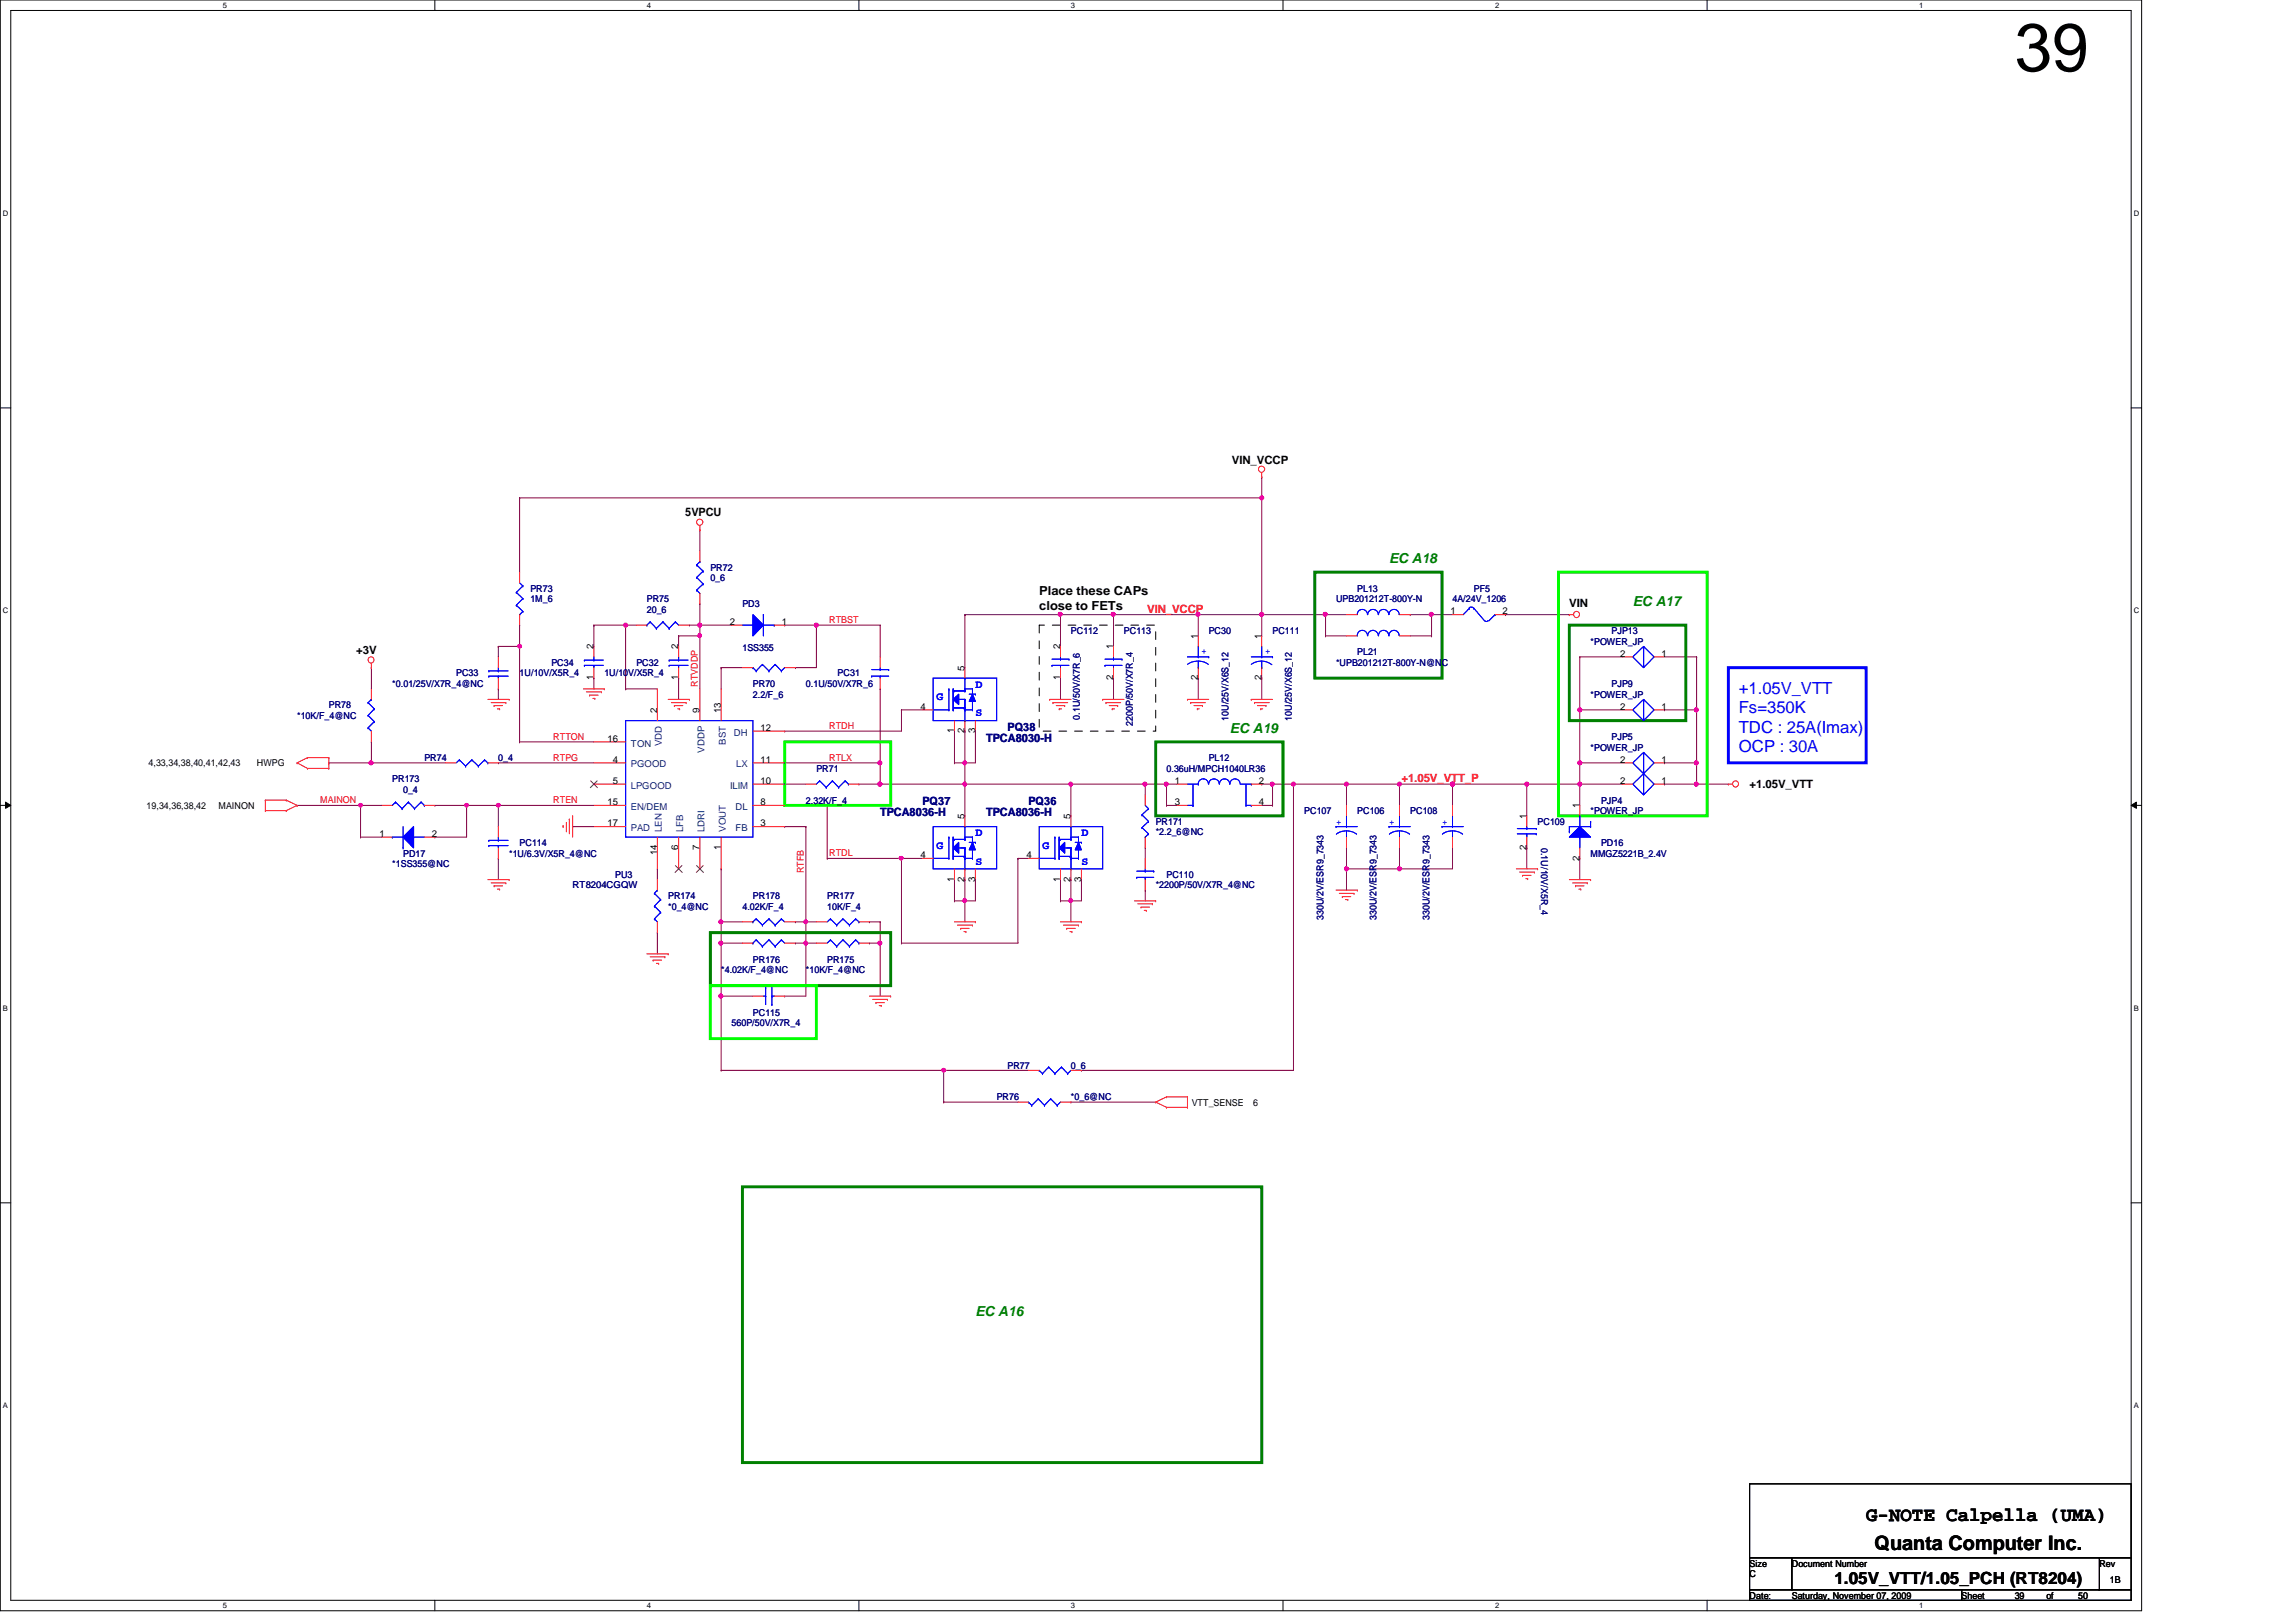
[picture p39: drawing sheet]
<svg xmlns="http://www.w3.org/2000/svg" width="297mm" height="210mm" viewBox="0 0 297 210" stroke-linecap="round" stroke-linejoin="round" font-family="sans-serif">
<defs><g id="words">
<text font-size="8.8" x="260.6" y="9.2">39</text>
<g font-size="2.6">
<text x="241.4" y="196.8">G-NOTE Calpella (UMA)</text>
<text x="242.5" y="200.6">Quanta Computer Inc.</text>
</g>
<g font-size="2.2" fill="#00f">
<text x="225" y="89.7">+1.05V_VTT</text>
<text x="225" y="92.3">Fs=350K</text>
<text x="225" y="94.8">TDC : 25A(Imax)</text>
<text x="225" y="97.4">OCP : 30A</text>
</g>
<text font-size="2.2" x="237.3" y="205">1.05V_VTT/1.05_PCH (RT8204)</text>
<g font-size="1.8" fill="#008000">
<text x="179.7" y="72.9">EC A18</text>
<text x="211.2" y="78.4">EC A17</text>
<text x="159.1" y="94.9">EC A19</text>
<text x="126.2" y="170.3">EC A16</text>
</g>
<g font-size="1.6">
<text x="134.4" y="77">Place these CAPs</text>
<text x="134.4" y="78.9">close to FETs</text>
</g>
<g font-size="1.5">
<text x="159.4" y="60">VIN_VCCP</text>
<text x="88.6" y="66.8">5VPCU</text>
<text x="203" y="78.6">VIN</text>
<text x="46.1" y="84.6">+3V</text>
<text x="226.4" y="102">+1.05V_VTT</text>
</g>
<g font-size="1.5" fill="#f00">
<text x="148.4" y="79.3">VIN_VCCP</text>
<text x="181.3" y="101.2">+1.05V_VTT_P</text>
</g>
<g font-size="1.5" fill="#00f">
<text x="126.2" y="89">D</text>
<text x="121.2" y="90.6">G</text>
<text x="126.2" y="92.7">S</text>
<text x="121.2" y="109.9">G</text>
<text x="126.2" y="108.2">D</text>
<text x="126.2" y="111.9">S</text>
<text x="134.9" y="109.9">G</text>
<text x="139.9" y="108.2">D</text>
<text x="139.9" y="111.9">S</text>
</g>
<g font-size="1.5" fill="#000080">
<text x="127.6" y="96">TPCA8030-H</text>
<text x="130.3" y="94.6">PQ38</text>
<text x="113.9" y="105.6">TPCA8036-H</text>
<text x="119.3" y="104.2">PQ37</text>
<text x="127.6" y="105.6">TPCA8036-H</text>
<text x="133.1" y="104.2">PQ36</text>
</g>
<g font-size="1.2" fill="#000080">
<text x="68.6" y="76.6">PR73</text>
<text x="68.6" y="77.9">1M_6</text>
<text x="83.7" y="77.9">PR75</text>
<text x="91.9" y="73.8">PR72</text>
<text x="91.9" y="75.2">0_6</text>
<text x="172.8" y="77.9">UPB201212T-800Y-N</text>
<text x="175.6" y="76.6">PL13</text>
<text x="187.9" y="77.9">4A/24V_1206</text>
<text x="190.7" y="76.6">PF5</text>
<text x="83.7" y="79.3">20_6</text>
<text x="96.1" y="78.6">PD3</text>
<text x="138.6" y="82">PC112</text>
<text x="145.4" y="82">PC113</text>
<text x="156.4" y="82">PC30</text>
<text x="164.6" y="82">PC111</text>
<text x="205.8" y="83.4">*POWER_JP</text>
<text x="208.5" y="82">PJP13</text>
<text x="50.8" y="88.9">*0.01/25V/X7R_4@NC</text>
<text x="59" y="87.5">PC33</text>
<text x="67.2" y="87.5">1U/10V/X5R_4</text>
<text x="71.3" y="86.1">PC34</text>
<text x="78.2" y="87.5">1U/10V/X5R_4</text>
<text x="82.3" y="86.1">PC32</text>
<text x="96.1" y="84.2">1SS355</text>
<text x="97.4" y="88.9">PR70</text>
<text x="104.3" y="88.9">0.1U/50V/X7R_6</text>
<text x="108.4" y="87.5">PC31</text>
<text x="172.8" y="86.1">*UPB201212T-800Y-N@NC</text>
<text x="175.6" y="84.8">PL21</text>
<text x="208.5" y="88.9">PJP9</text>
<text x="38.4" y="93">*10K/F_4@NC</text>
<text x="42.5" y="91.7">PR78</text>
<text x="97.4" y="90.3">2.2/F_6</text>
<text x="139.7" y="93.1" transform="rotate(-90 139.7 93.1)">0.1U/50V/X7R_6</text>
<text x="146.6" y="93.9" transform="rotate(-90 146.6 93.9)">2200P/50V/X7R_4</text>
<text x="158.9" y="93.3" transform="rotate(-90 158.9 93.3)">10U/25V/X6S_12</text>
<text x="167.1" y="93.3" transform="rotate(-90 167.1 93.3)">10U/25V/X6S_12</text>
<text x="205.8" y="90.3">*POWER_JP</text>
<text x="208.5" y="95.8">PJP5</text>
<text x="50.8" y="101.3">PR173</text>
<text x="54.9" y="98.5">PR74</text>
<text x="64.5" y="98.5">0_4</text>
<text x="105.6" y="99.9">PR71</text>
<text x="150.9" y="99.9">0.36uH/MPCH1040LR36</text>
<text x="156.4" y="98.5">PL12</text>
<text x="205.8" y="97.2">*POWER_JP</text>
<text x="52.2" y="102.6">0_4</text>
<text x="104.3" y="104">2.32K/F_4</text>
<text x="149.5" y="106.7">PR171</text>
<text x="168.7" y="105.4">PC107</text>
<text x="175.6" y="105.4">PC106</text>
<text x="182.5" y="105.4">PC108</text>
<text x="198.9" y="106.7">PC109</text>
<text x="205.8" y="105.4">*POWER_JP</text>
<text x="207.1" y="104">PJP4</text>
<text x="50.8" y="112.2">*1SS355@NC</text>
<text x="52.2" y="110.9">PD17</text>
<text x="65.9" y="110.9">*1U/6.3V/X5R_4@NC</text>
<text x="67.2" y="109.5">PC114</text>
<text x="79.6" y="113.6">PU3</text>
<text x="149.5" y="108.1">*2.2_6@NC</text>
<text x="150.9" y="113.6">PC110</text>
<text x="199.4" y="109.7" transform="rotate(90 199.4 109.7)">0.1U/10V/X5R_4</text>
<text x="205.8" y="110.9">MMGZ5221B_2.4V</text>
<text x="207.1" y="109.5">PD16</text>
<text x="74.1" y="115">RT8204CGQW</text>
<text x="86.4" y="116.3">PR174</text>
<text x="86.4" y="117.7">*0_4@NC</text>
<text x="96.1" y="117.7">4.02K/F_4</text>
<text x="97.4" y="116.3">PR178</text>
<text x="107" y="116.3">PR177</text>
<text x="107" y="117.7">10K/F_4</text>
<text x="149.5" y="115">*2200P/50V/X7R_4@NC</text>
<text x="171.2" y="119" transform="rotate(-90 171.2 119)">330U/2V/ESR9_7343</text>
<text x="178.1" y="119" transform="rotate(-90 178.1 119)">330U/2V/ESR9_7343</text>
<text x="185" y="119" transform="rotate(-90 185 119)">330U/2V/ESR9_7343</text>
<text x="93.3" y="125.9">*4.02K/F_4@NC</text>
<text x="97.4" y="124.6">PR176</text>
<text x="104.3" y="125.9">*10K/F_4@NC</text>
<text x="107" y="124.6">PR175</text>
<text x="97.4" y="131.4">PC115</text>
<text x="94.7" y="132.8">560P/50V/X7R_4</text>
<text x="128.9" y="142.4">PR76</text>
<text x="130.3" y="138.3">PR77</text>
<text x="138.6" y="138.3">0_6</text>
<text x="138.6" y="142.4">*0_6@NC</text>
</g>
<g font-size="1.2">
<text x="94.4" y="80.9">2</text>
<text x="101.1" y="80.9">1</text>
<text x="155" y="82.7" transform="rotate(-90 155 82.7)">1</text>
<text x="163.2" y="82.7" transform="rotate(-90 163.2 82.7)">1</text>
<text x="187.7" y="79.5">1</text>
<text x="194.4" y="79.5">2</text>
<text x="76.8" y="88.1" transform="rotate(-90 76.8 88.1)">1</text>
<text x="76.8" y="84" transform="rotate(-90 76.8 84)">2</text>
<text x="87.8" y="88.1" transform="rotate(-90 87.8 88.1)">1</text>
<text x="87.8" y="84" transform="rotate(-90 87.8 84)">2</text>
<text x="124.8" y="86.8" transform="rotate(-90 124.8 86.8)">5</text>
<text x="137.2" y="88.1" transform="rotate(-90 137.2 88.1)">1</text>
<text x="137.2" y="84" transform="rotate(-90 137.2 84)">2</text>
<text x="144" y="88.1" transform="rotate(-90 144 88.1)">2</text>
<text x="144" y="84" transform="rotate(-90 144 84)">1</text>
<text x="155" y="88.1" transform="rotate(-90 155 88.1)">2</text>
<text x="163.2" y="88.1" transform="rotate(-90 163.2 88.1)">2</text>
<text x="209.6" y="85">2</text>
<text x="215" y="85">1</text>
<text x="78.6" y="96">16</text>
<text x="85" y="92.3" transform="rotate(-90 85 92.3)">2</text>
<text x="90.5" y="92.3" transform="rotate(-90 90.5 92.3)">9</text>
<text x="93.3" y="92.3" transform="rotate(-90 93.3 92.3)">13</text>
<text x="98.4" y="94.6">12</text>
<text x="119.1" y="91.8">4</text>
<text x="123.4" y="94.9" transform="rotate(-90 123.4 94.9)">1</text>
<text x="124.8" y="94.9" transform="rotate(-90 124.8 94.9)">2</text>
<text x="126.2" y="94.9" transform="rotate(-90 126.2 94.9)">3</text>
<text x="209.6" y="91.8">2</text>
<text x="215" y="91.8">1</text>
<text x="19.2" y="99.2">4,33,34,38,40,41,42,43</text>
<text x="33.2" y="99.2">HWPG</text>
<text x="79.3" y="98.7">4</text>
<text x="79.3" y="101.4">5</text>
<text x="98.4" y="101.4">10</text>
<text x="98.4" y="98.7">11</text>
<text x="152" y="101.4">1</text>
<text x="162.9" y="101.4">2</text>
<text x="209.6" y="98.7">2</text>
<text x="209.6" y="101.4">2</text>
<text x="215" y="98.7">1</text>
<text x="215" y="101.4">1</text>
<text x="19" y="104.7">19,34,36,38,42</text>
<text x="28.3" y="104.7">MAINON</text>
<text x="78.6" y="104.2">15</text>
<text x="78.6" y="106.9">17</text>
<text x="98.4" y="106.9">3</text>
<text x="98.4" y="104.2">8</text>
<text x="124.8" y="106" transform="rotate(-90 124.8 106)">5</text>
<text x="138.5" y="106" transform="rotate(-90 138.5 106)">5</text>
<text x="152" y="104.2">3</text>
<text x="162.9" y="104.2">4</text>
<text x="197.5" y="106" transform="rotate(-90 197.5 106)">1</text>
<text x="204.3" y="104.6" transform="rotate(-90 204.3 104.6)">1</text>
<text x="49.1" y="108.3">1</text>
<text x="55.9" y="108.3">2</text>
<text x="85" y="110.7" transform="rotate(-90 85 110.7)">14</text>
<text x="87.8" y="110" transform="rotate(-90 87.8 110)">6</text>
<text x="90.5" y="110" transform="rotate(-90 90.5 110)">7</text>
<text x="93.3" y="110" transform="rotate(-90 93.3 110)">1</text>
<text x="119.1" y="111">4</text>
<text x="132.8" y="111">4</text>
<text x="197.5" y="110" transform="rotate(-90 197.5 110)">2</text>
<text x="204.3" y="111.4" transform="rotate(-90 204.3 111.4)">2</text>
<text x="123.4" y="114.1" transform="rotate(-90 123.4 114.1)">1</text>
<text x="124.8" y="114.1" transform="rotate(-90 124.8 114.1)">2</text>
<text x="126.2" y="114.1" transform="rotate(-90 126.2 114.1)">3</text>
<text x="137.2" y="114.1" transform="rotate(-90 137.2 114.1)">1</text>
<text x="138.5" y="114.1" transform="rotate(-90 138.5 114.1)">2</text>
<text x="139.9" y="114.1" transform="rotate(-90 139.9 114.1)">3</text>
<text x="154.2" y="143.1">VTT_SENSE</text>
<text x="162.1" y="143.1">6</text>
<text x="226.4" y="202.7">Size</text>
<text x="231.8" y="202.7">Document Number</text>
<text x="271.6" y="202.7">Rev</text>
<text x="226.4" y="206.9">Date:</text>
<text x="226.4" y="204.1">C</text>
<text x="231.8" y="206.9">Saturday, November 07, 2009</text>
<text x="253.8" y="206.9">Sheet</text>
<text x="260.6" y="206.9">39</text>
<text x="264.7" y="206.9">of</text>
<text x="268.9" y="206.9">50</text>
<text x="273" y="204.8">1B</text>
</g>
<g font-size="1.2" fill="#f00">
<text x="107.3" y="80.6">RTBST</text>
<text x="90.3" y="88.9" transform="rotate(-90 90.3 88.9)">RTVDDP</text>
<text x="71.6" y="95.8">RTTON</text>
<text x="107.3" y="94.4">RTDH</text>
<text x="71.6" y="98.5">RTPG</text>
<text x="107.3" y="98.5">RTLX</text>
<text x="41.4" y="104">MAINON</text>
<text x="71.6" y="104">RTEN</text>
<text x="104" y="113" transform="rotate(-90 104 113)">RTFB</text>
<text x="107.3" y="110.8">RTDL</text>
</g>
<g font-size="1.2" fill="#00f">
<text x="155.4" y="84.7">+</text>
<text x="163.7" y="84.7">+</text>
<text x="172.8" y="106.8">+</text>
<text x="179.7" y="106.8">+</text>
<text x="186.6" y="106.8">+</text>
</g>
<g font-size="1.2" fill="#004080">
<text x="95" y="95.2">DH</text>
<text x="81.6" y="99.3">PGOOD</text>
<text x="81.6" y="96.6">TON</text>
<text x="85.6" y="96.6" transform="rotate(-90 85.6 96.6)">VDD</text>
<text x="91.1" y="97.4" transform="rotate(-90 91.1 97.4)">VDDP</text>
<text x="93.9" y="96.4" transform="rotate(-90 93.9 96.4)">BST</text>
<text x="95.2" y="99.3">LX</text>
<text x="81.6" y="102.1">LPGOOD</text>
<text x="81.6" y="104.8">EN/DEM</text>
<text x="81.6" y="107.6">PAD</text>
<text x="85.6" y="107.7" transform="rotate(-90 85.6 107.7)">LEN</text>
<text x="88.4" y="107.7" transform="rotate(-90 88.4 107.7)">LFB</text>
<text x="91.1" y="107.7" transform="rotate(-90 91.1 107.7)">LDRI</text>
<text x="93.9" y="107.7" transform="rotate(-90 93.9 107.7)">VOUT</text>
<text x="94.5" y="102.1">ILIM</text>
<text x="95.2" y="107.6">FB</text>
<text x="95.2" y="104.8">DL</text>
</g>
<g font-size="1">
<text x="28.8" y="1">5</text>
<text x="83.7" y="1">4</text>
<text x="138.6" y="1">3</text>
<text x="193.4" y="1">2</text>
<text x="248.3" y="1">1</text>
<text x=".4" y="27.9">D</text>
<text x="276.1" y="27.9">D</text>
<text x=".4" y="79.4">C</text>
<text x="276.1" y="79.4">C</text>
<text x=".4" y="130.8">B</text>
<text x="276.1" y="130.8">B</text>
<text x=".4" y="182.2">A</text>
<text x="276.1" y="182.2">A</text>
<text x="28.8" y="208.1">5</text>
<text x="83.7" y="208.1">4</text>
<text x="138.6" y="208.1">3</text>
<text x="193.4" y="208.1">2</text>
<text x="248.3" y="208.1">1</text>
</g>
</g></defs>
<path d="M0 0h277.1v208.4h-277.1zM1.4 1.4h274.3v205.7h-274.3z" fill="none" stroke="#000" stroke-width=".13"/>
<g fill="#fff">
<path d="M28.8 .1h.6v1.1h-.6z"/>
<path d="M28.8 207.2h.6v1.1h-.6z"/>
</g>
<path d="M56.3 0v1.4M56.3 207.1v1.3" fill="none" stroke="#000" stroke-width=".13"/>
<g fill="#fff">
<path d="M83.7 .1h.5v1.1h-.5z"/>
<path d="M83.7 207.2h.5v1.1h-.5z"/>
</g>
<path d="M111.1 0v1.4M111.1 207.1v1.3" fill="none" stroke="#000" stroke-width=".13"/>
<g fill="#fff">
<path d="M138.6 .1h.5v1.1h-.5z"/>
<path d="M138.6 207.2h.5v1.1h-.5z"/>
</g>
<path d="M166 0v1.4M166 207.1v1.3" fill="none" stroke="#000" stroke-width=".13"/>
<g fill="#fff">
<path d="M193.4 .1h.6v1.1h-.6z"/>
<path d="M193.4 207.2h.6v1.1h-.6z"/>
</g>
<path d="M220.8 0v1.4M220.8 207.1v1.3" fill="none" stroke="#000" stroke-width=".13"/>
<g fill="#fff">
<path d="M248.3 .1h.5v1.1h-.5z"/>
<path d="M248.3 207.2h.5v1.1h-.5z"/>
<path d="M.4 27.1h.7v1.1h-.7z"/>
<path d="M276.1 27.1h.7v1.1h-.7z"/>
<path d="M.4 78.5h.7v1.1h-.7z"/>
<path d="M276.1 78.5h.7v1.1h-.7z"/>
</g>
<path d="M0 52.8h1.4M275.7 52.8h1.4" fill="none" stroke="#000" stroke-width=".13"/>
<g fill="#fff">
<path d="M.4 129.9h.6v1.1h-.6z"/>
<path d="M276.1 129.9h.6v1.1h-.6z"/>
</g>
<path d="M0 104.2h1.4M.7 103.8l.7 .4-.7 .4zM275.7 104.2l.7-.4v.8zM275.7 104.2h1.4" fill="none" stroke="#000" stroke-width=".13"/>
<path d="M.7 103.8l.7 .4-.7 .4zM275.7 104.2l.7-.4v.8z" fill="#000"/>
<g fill="#fff">
<path d="M.4 181.4h.6v1.1h-.6z"/>
<path d="M276.1 181.4h.6v1.1h-.6z"/>
</g>
<path d="M0 155.7h1.4M275.7 155.7h1.4" fill="none" stroke="#000" stroke-width=".13"/>
<path d="M163.2 64.4h.1M163.2 64.4v15.1M48 98.7h.1M48 98.7h9.6M76.8 87.8h.1M76.8 87.8v1.4M116.6 111.1h.1M116.6 111.1h2.7" fill="none" stroke="#800040" stroke-width=".13"/>
<circle cx="48" cy="98.7" r=".26" fill="#f0f"/>
<circle cx="48" cy="98.7" r=".26" fill="none" stroke="#f0f" stroke-width=".13"/>
<path d="M101.5 98.7h.1M101.5 98.7h12.4M113.9 80.9h.1M113.9 89.2h.1M113.9 98.7h.1M113.9 80.9v4.1M113.9 89.2v12.3M74.1 107h.1M74.1 107h2.7" fill="none" stroke="#800040" stroke-width=".13"/>
<circle cx="113.8" cy="101.5" r=".26" fill="#f0f"/>
<circle cx="113.8" cy="101.5" r=".26" fill="none" stroke="#f0f" stroke-width=".13"/>
<circle cx="113.8" cy="98.7" r=".26" fill="#f0f"/>
<circle cx="113.8" cy="98.7" r=".26" fill="none" stroke="#f0f" stroke-width=".13"/>
<g fill="none" stroke="#800040" stroke-width=".13">
<path d="M90.5 68.6h.1M90.5 68.6v2.7M124.8 79.5h.1M124.8 79.5v6.9M42.5 98.7h.1M48 96h.1M48 86.4h.1M48 96v2.7h-5.5M48 86.4v2.8M64.5 83.7h.1M64.5 89.2h.1M64.5 83.7v1.3"/>
<path d="M64.5 89.2v1.3M67.2 80.9h.1M67.2 80.9v2.8h-2.7M76.8 80.9h.1M76.8 80.9h5.5M76.8 80.9v2.8M80.9 80.9h.1M80.9 89.2h.1M80.9 89.2h4.1M87.8 87.8h.1M87.8 87.8v2.7M89.2 80.9h.1"/>
<path d="M89.2 80.9h1.3M56.3 108.3h.1M60.4 104.2h.1M60.4 104.2h4.1M60.4 104.2v4.1h-4.1M101.5 104.2h.1M101.5 101.5h.1M101.5 104.2h5.5M101.5 101.5h2.8M107 104.2h.1M107 104.2v6.9M111.1 101.5h.1"/>
<path d="M111.1 101.5h2.8M124.8 101.5h.1M124.8 101.5v4.1M148.2 101.5h.1M148.2 101.5v1.4"/>
</g>
<circle cx="60.4" cy="104.2" r=".25" fill="#f0f"/>
<circle cx="60.4" cy="104.2" r=".25" fill="none" stroke="#f0f" stroke-width=".13"/>
<path d="M46.6 108.3h.1M46.6 104.2h.1M46.6 108.3h2.8M46.6 104.2v4.1" fill="none" stroke="#800040" stroke-width=".13"/>
<circle cx="46.7" cy="104.2" r=".25" fill="#f0f"/>
<circle cx="46.7" cy="104.2" r=".25" fill="none" stroke="#f0f" stroke-width=".13"/>
<path d="M46.6 104.2h.1M46.6 104.2h2.8M64.5 111.1h.1M64.5 104.2h.1M64.5 104.2v2.8M64.5 111.1v2.7M85 120.7h.1M85 120.7v2.7" fill="none" stroke="#800040" stroke-width=".13"/>
<circle cx="64.5" cy="104.2" r=".25" fill="#f0f"/>
<circle cx="64.5" cy="104.2" r=".25" fill="none" stroke="#f0f" stroke-width=".13"/>
<path d="M64.5 104.2h.1M64.5 104.2h12.3M124.8 116.6h.1M124.8 116.6v2.7" fill="none" stroke="#800040" stroke-width=".13"/>
<path d="M124.6 116.4l.2-.1 .2 .1v.3l-.2 .1-.2-.1z" fill-rule="evenodd" fill="#f0f"/>
<path d="M124.6 116.4l.2-.1 .2 .1v.3l-.2 .1-.2-.1z" fill="none" stroke="#f0f" stroke-width=".13"/>
<path d="M101.5 107h.1M101.5 107h2.8M123.5 113.8h.1M123.5 113.8v2.8M124.8 116.6h.1M126.2 113.8h.1M126.2 113.8v2.8h-1.4M187.9 101.5h.1M187.9 101.5v2.7M187.9 101.5h9.6" fill="none" stroke="#800040" stroke-width=".13"/>
<circle cx="187.9" cy="101.5" r=".26" fill="#f0f"/>
<circle cx="187.9" cy="101.5" r=".26" fill="none" stroke="#f0f" stroke-width=".13"/>
<path d="M174.2 112.4h.1M174.2 112.4v2.8M197.5 101.5h.1M197.5 109.7h.1M197.5 101.5v4.1M197.5 109.7v2.7" fill="none" stroke="#800040" stroke-width=".13"/>
<circle cx="174.2" cy="112.4" r=".26" fill="#f0f"/>
<circle cx="174.2" cy="112.4" r=".26" fill="none" stroke="#f0f" stroke-width=".13"/>
<path d="M137.2 79.5h.1M137.2 79.5h6.9M144.1 79.5h.1M144.1 79.5v4.2M155 79.5h.1M155 79.5h8.2M163.2 79.5h.1M163.2 79.5v2.8M163.2 87.8h.1M163.2 87.8v2.7M174.2 101.5h.1M174.2 101.5v2.7" fill="none" stroke="#800040" stroke-width=".13"/>
<circle cx="137.2" cy="79.5" r=".26" fill="#f0f"/>
<circle cx="137.2" cy="79.5" r=".26" fill="none" stroke="#f0f" stroke-width=".13"/>
<path d="M124.8 79.5h.1M124.8 79.5h12.4M137.2 79.5h.1M137.2 79.5v4.2M144.1 79.5h.1M144.1 79.5h10.9M137.2 87.8h.1M137.2 87.8v2.7M144.1 87.8h.1M144.1 87.8v2.7M155 87.8h.1M155 87.8v2.7" fill="none" stroke="#800040" stroke-width=".13"/>
<circle cx="155" cy="79.5" r=".26" fill="#f0f"/>
<circle cx="155" cy="79.5" r=".26" fill="none" stroke="#f0f" stroke-width=".13"/>
<circle cx="144" cy="79.5" r=".26" fill="#f0f"/>
<circle cx="144" cy="79.5" r=".26" fill="none" stroke="#f0f" stroke-width=".13"/>
<path d="M155 79.5h.1M155 79.5v2.8M113.9 101.5h.1M113.9 101.5h10.9" fill="none" stroke="#800040" stroke-width=".13"/>
<path d="M124.6 101.3l.2-.1 .2 .1v.3l-.2 .1-.2-.1z" fill-rule="evenodd" fill="#f0f"/>
<path d="M124.6 101.3l.2-.1 .2 .1v.3l-.2 .1-.2-.1z" fill="none" stroke="#f0f" stroke-width=".13"/>
<circle cx="113.8" cy="101.5" r=".26" fill="#f0f"/>
<circle cx="113.8" cy="101.5" r=".26" fill="none" stroke="#f0f" stroke-width=".13"/>
<path d="M93.3 119.3h.1M93.3 119.3h2.8M150.9 101.5h.1M150.9 101.5h1.4M164.6 101.5h.1M164.6 101.5h2.7" fill="none" stroke="#800040" stroke-width=".13"/>
<circle cx="150.9" cy="101.5" r=".26" fill="#f0f"/>
<circle cx="150.9" cy="101.5" r=".26" fill="none" stroke="#f0f" stroke-width=".13"/>
<path d="M174.2 112.4h.1M181.1 109.7h.1M181.1 109.7v2.7h-6.9" fill="none" stroke="#800040" stroke-width=".13"/>
<circle cx="181.1" cy="112.4" r=".26" fill="#f0f"/>
<circle cx="181.1" cy="112.4" r=".26" fill="none" stroke="#f0f" stroke-width=".13"/>
<path d="M163.2 61.7h.1M163.2 61.7v2.7M185.2 79.5h.1M185.2 79.5h2.7M174.2 109.7h.1M174.2 109.7v2.7" fill="none" stroke="#800040" stroke-width=".13"/>
<circle cx="185.2" cy="79.5" r=".26" fill="#f0f"/>
<circle cx="185.2" cy="79.5" r=".26" fill="none" stroke="#f0f" stroke-width=".13"/>
<path d="M174.2 101.5h.1M174.2 101.5h6.9M181.1 101.5h.1M181.1 101.5v2.7" fill="none" stroke="#800040" stroke-width=".13"/>
<circle cx="174.2" cy="101.5" r=".26" fill="#f0f"/>
<circle cx="174.2" cy="101.5" r=".26" fill="none" stroke="#f0f" stroke-width=".13"/>
<path d="M194.8 79.5h.1M194.8 79.5h8.2M204.4 101.5h.1M204.4 101.5h5.5" fill="none" stroke="#800040" stroke-width=".13"/>
<circle cx="204.4" cy="101.5" r=".26" fill="#f0f"/>
<circle cx="204.4" cy="101.5" r=".26" fill="none" stroke="#f0f" stroke-width=".13"/>
<path d="M197.5 101.5h.1M197.5 101.5h6.9M204.4 101.5h.1M204.4 101.5v2.7" fill="none" stroke="#800040" stroke-width=".13"/>
<circle cx="197.5" cy="101.5" r=".26" fill="#f0f"/>
<circle cx="197.5" cy="101.5" r=".26" fill="none" stroke="#f0f" stroke-width=".13"/>
<path d="M204.4 98.7h.1M204.4 98.7h5.5" fill="none" stroke="#800040" stroke-width=".13"/>
<circle cx="204.4" cy="98.7" r=".26" fill="#f0f"/>
<circle cx="204.4" cy="98.7" r=".26" fill="none" stroke="#f0f" stroke-width=".13"/>
<path d="M204.4 98.7h.1M204.4 98.7v2.8M215.3 98.7h.1M215.3 98.7h4.2M219.5 98.7h.1M219.5 98.7v2.8" fill="none" stroke="#800040" stroke-width=".13"/>
<circle cx="219.5" cy="98.7" r=".26" fill="#f0f"/>
<circle cx="219.5" cy="98.7" r=".26" fill="none" stroke="#f0f" stroke-width=".13"/>
<path d="M167.3 101.5h.1M167.3 101.5h6.9M204.4 111.1h.1M204.4 111.1v2.7M215.3 101.5h.1M215.3 101.5h8.3M219.5 101.5h.1" fill="none" stroke="#800040" stroke-width=".13"/>
<circle cx="219.5" cy="101.5" r=".26" fill="#f0f"/>
<circle cx="219.5" cy="101.5" r=".26" fill="none" stroke="#f0f" stroke-width=".13"/>
<path d="M171.5 79.5h.1M171.5 79.5h2.7M123.5 94.6h.1M123.5 94.6v4.1M124.8 98.7h.1M124.8 98.7h1.4M124.8 98.7v2.8M148.2 109.7h.1M148.2 115.2h.1M148.2 109.7v1.4M148.2 115.2v1.4" fill="none" stroke="#800040" stroke-width=".13"/>
<path d="M124.6 98.5h.2l.2 .1v.3l-.2 .1-.2-.1z" fill-rule="evenodd" fill="#f0f"/>
<path d="M124.6 98.5h.2l.2 .1v.3l-.2 .1-.2-.1z" fill="none" stroke="#f0f" stroke-width=".13"/>
<path d="M126.2 94.6h.1M126.2 94.6v4.1M138.6 101.5h.1M138.6 101.5h9.6" fill="none" stroke="#800040" stroke-width=".13"/>
<path d="M138.4 101.3l.1-.1 .2 .1v.3l-.2 .1-.1-.1z" fill-rule="evenodd" fill="#f0f"/>
<path d="M138.4 101.3l.1-.1 .2 .1v.3l-.2 .1-.1-.1z" fill="none" stroke="#f0f" stroke-width=".13"/>
<path d="M87.8 82.3h.1M87.8 82.3v1.4M90.5 80.9h.1M90.5 80.9v1.4h-2.7" fill="none" stroke="#800040" stroke-width=".13"/>
<path d="M90.4 80.7l.1-.1 .2 .2v.3l-.2 .1-.1-.1z" fill-rule="evenodd" fill="#f0f"/>
<path d="M90.4 80.7l.1-.1 .2 .2v.3l-.2 .1-.1-.1z" fill="none" stroke="#f0f" stroke-width=".13"/>
<path d="M67.2 64.4h.1M67.2 64.4h96M93.3 86.4h.1M93.3 86.4v2.8M93.3 112.4h.1M93.3 112.4v6.9M93.3 128.9h.1M93.3 128.9v9.6" fill="none" stroke="#800040" stroke-width=".13"/>
<circle cx="163.2" cy="64.4" r=".26" fill="#f0f"/>
<circle cx="163.2" cy="64.4" r=".26" fill="none" stroke="#f0f" stroke-width=".13"/>
<path d="M80.9 80.9h.1M80.9 80.9v8.3" fill="none" stroke="#800040" stroke-width=".13"/>
<circle cx="80.9" cy="80.9" r=".26" fill="#f0f"/>
<circle cx="80.9" cy="80.9" r=".26" fill="none" stroke="#f0f" stroke-width=".13"/>
<path d="M90.5 82.3h.1M90.5 82.3v6.9" fill="none" stroke="#800040" stroke-width=".13"/>
<path d="M90.4 82.1l.1-.1 .2 .1v.3l-.2 .1-.1-.1z" fill-rule="evenodd" fill="#f0f"/>
<path d="M90.4 82.1l.1-.1 .2 .1v.3l-.2 .1-.1-.1z" fill="none" stroke="#f0f" stroke-width=".13"/>
<path d="M101.5 94.6h.1M101.5 94.6h15.1M167.3 101.5h.1M167.3 101.5v37" fill="none" stroke="#800040" stroke-width=".13"/>
<circle cx="167.3" cy="101.5" r=".26" fill="#f0f"/>
<circle cx="167.3" cy="101.5" r=".26" fill="none" stroke="#f0f" stroke-width=".13"/>
<path d="M181.1 101.5h.1M181.1 101.5h6.8" fill="none" stroke="#800040" stroke-width=".13"/>
<circle cx="187.9" cy="101.5" r=".26" fill="#f0f"/>
<circle cx="187.9" cy="101.5" r=".26" fill="none" stroke="#f0f" stroke-width=".13"/>
<circle cx="181.1" cy="101.5" r=".26" fill="#f0f"/>
<circle cx="181.1" cy="101.5" r=".26" fill="none" stroke="#f0f" stroke-width=".13"/>
<path d="M93.3 86.4h.1M93.3 86.4h2.8M113.9 122h.1M113.9 122v6.9" fill="none" stroke="#800040" stroke-width=".13"/>
<circle cx="113.8" cy="122" r=".26" fill="#f0f"/>
<circle cx="113.8" cy="122" r=".26" fill="none" stroke="#f0f" stroke-width=".13"/>
<path d="M102.9 86.4h.1M105.6 80.9h.1M105.6 80.9v5.5h-2.7" fill="none" stroke="#800040" stroke-width=".13"/>
<circle cx="105.6" cy="80.9" r=".26" fill="#f0f"/>
<circle cx="105.6" cy="80.9" r=".26" fill="none" stroke="#f0f" stroke-width=".13"/>
<path d="M101.5 80.9h.1M101.5 80.9h12.4M105.6 80.9h.1M104.3 119.3h.1M104.3 119.3h1.3" fill="none" stroke="#800040" stroke-width=".13"/>
<path d="M104.1 119.1l.1-.1 .2 .2v.3h-.2h-.1z" fill-rule="evenodd" fill="#f0f"/>
<path d="M104.1 119.1l.1-.1 .2 .2v.3h-.2h-.1z" fill="none" stroke="#f0f" stroke-width=".13"/>
<path d="M93.3 128.9h.1M93.3 122h.1M93.3 128.9h4.1M93.3 122v6.9" fill="none" stroke="#800040" stroke-width=".13"/>
<circle cx="93.3" cy="128.9" r=".26" fill="#f0f"/>
<circle cx="93.3" cy="128.9" r=".26" fill="none" stroke="#f0f" stroke-width=".13"/>
<circle cx="93.3" cy="122" r=".26" fill="#f0f"/>
<circle cx="93.3" cy="122" r=".26" fill="none" stroke="#f0f" stroke-width=".13"/>
<path d="M67.2 96h.1M67.2 83.7h.1M67.2 96h9.6M67.2 83.7v12.3M102.9 119.3h.1M102.9 119.3h1.4" fill="none" stroke="#800040" stroke-width=".13"/>
<circle cx="67.2" cy="83.6" r=".25" fill="#f0f"/>
<circle cx="67.2" cy="83.6" r=".25" fill="none" stroke="#f0f" stroke-width=".13"/>
<path d="M67.2 64.4h.1M67.2 64.4v9.6M90.5 78.1h.1M90.5 78.1v2.8M101.5 128.9h.1M104.3 122h.1M104.3 122v6.9h-2.8" fill="none" stroke="#800040" stroke-width=".13"/>
<path d="M104.1 121.9l.1-.1 .2 .1v.3l-.2 .1-.1-.1z" fill-rule="evenodd" fill="#f0f"/>
<path d="M104.1 121.9l.1-.1 .2 .1v.3l-.2 .1-.1-.1z" fill="none" stroke="#f0f" stroke-width=".13"/>
<path d="M90.5 80.9h.1M90.5 80.9h4.2M116.6 91.9h.1M116.6 91.9h2.7M116.6 91.9v2.7" fill="none" stroke="#800040" stroke-width=".13"/>
<path d="M90.4 80.7l.1-.1 .2 .2v.3l-.2 .1-.1-.1z" fill-rule="evenodd" fill="#f0f"/>
<path d="M90.4 80.7l.1-.1 .2 .2v.3l-.2 .1-.1-.1z" fill="none" stroke="#f0f" stroke-width=".13"/>
<g fill="none" stroke="#800040" stroke-width=".13">
<path d="M64.5 98.7h.1M64.5 98.7h12.3M123.5 98.7h.1M124.8 94.6h.1M124.8 94.6v4.1h-1.3M38.4 104.2h.1M38.4 104.2h8.2M56.3 104.2h.1M56.3 104.2h4.1M104.3 107h.1M104.3 107v12.3M112.5 119.3h.1"/>
<path d="M112.5 119.3h1.4M123.5 116.6h.1M124.8 113.8h.1M124.8 113.8v2.8h-1.3M181.1 112.4h.1M187.9 109.7h.1M187.9 109.7v2.7h-6.8M93.3 138.5h.1M93.3 138.5h39.8M122.1 138.5h.1M139.9 138.5h.1M139.9 138.5h27.4"/>
<path d="M122.1 142.6h.1M122.1 142.6h9.6M138.6 142.6h.1M138.6 142.6h10.9"/>
</g>
<circle cx="122.1" cy="138.5" r=".25" fill="#f0f"/>
<circle cx="122.1" cy="138.5" r=".25" fill="none" stroke="#f0f" stroke-width=".13"/>
<path d="M137.2 116.6h.1M137.2 116.6h1.4M138.6 113.8h.1M138.6 101.5h.1M138.6 116.6h.1M138.6 101.5v4.1M138.6 113.8v5.5M122.1 138.5h.1M122.1 138.5v4.1" fill="none" stroke="#800040" stroke-width=".13"/>
<path d="M138.4 116.4l.1-.1 .2 .1v.3l-.2 .1-.1-.1z" fill-rule="evenodd" fill="#f0f"/>
<path d="M138.4 116.4l.1-.1 .2 .1v.3l-.2 .1-.1-.1z" fill="none" stroke="#f0f" stroke-width=".13"/>
<path d="M116.6 111.1h.1M116.6 111.1v10.9M124.8 101.5h.1M124.8 101.5h13.8M137.2 113.8h.1M137.2 113.8v2.8M138.6 116.6h.1M139.9 113.8h.1M139.9 113.8v2.8h-1.3" fill="none" stroke="#800040" stroke-width=".13"/>
<circle cx="116.6" cy="111" r=".25" fill="#f0f"/>
<circle cx="116.6" cy="111" r=".25" fill="none" stroke="#f0f" stroke-width=".13"/>
<g fill="none" stroke="#800040" stroke-width=".13">
<path d="M85 112.4h.1M85 112.4v1.4M93.3 119.3h.1M93.3 119.3v2.7M104.3 119.3h.1M104.3 119.3v2.7M113.9 119.3h.1M113.9 119.3v2.7h-1.4M131.7 111.1h.1M131.7 111.1v10.9h-15.1M131.7 111.1h1.4M93.3 122h.1"/>
<path d="M93.3 122h2.8M102.9 122h.1M102.9 122h2.7M104.3 122h.1M112.5 122h.1M116.6 122h.1"/>
</g>
<circle cx="93.3" cy="119.3" r=".26" fill="#f0f"/>
<circle cx="93.3" cy="119.3" r=".26" fill="none" stroke="#f0f" stroke-width=".13"/>
<path d="M204.4 91.9h.1M204.4 91.9h5.5M204.4 91.9v6.8M215.3 91.9h.1M215.3 91.9h4.2" fill="none" stroke="#800040" stroke-width=".13"/>
<circle cx="204.4" cy="91.9" r=".26" fill="#f0f"/>
<circle cx="204.4" cy="91.9" r=".26" fill="none" stroke="#f0f" stroke-width=".13"/>
<path d="M219.5 91.9h.1M219.5 91.9v6.8M107 111.1h.1M107 111.1h9.6" fill="none" stroke="#800040" stroke-width=".13"/>
<circle cx="219.5" cy="91.9" r=".26" fill="#f0f"/>
<circle cx="219.5" cy="91.9" r=".26" fill="none" stroke="#f0f" stroke-width=".13"/>
<path d="M204.4 85h.1M204.4 91.9h.1M204.4 85h5.5M204.4 85v6.9M215.3 85h4.2M219.5 85h.1M219.5 91.9h.1M219.5 85v6.9M163.2 104.2h1.4M164.6 104.2h.1M164.6 101.5h.1M164.6 101.5v2.7" fill="none" stroke="#800040" stroke-width=".13"/>
<circle cx="164.6" cy="101.5" r=".26" fill="#f0f"/>
<circle cx="164.6" cy="101.5" r=".26" fill="none" stroke="#f0f" stroke-width=".13"/>
<path d="M148.2 101.5h.1M148.2 101.5h2.7M150.9 104.2h.1M150.9 101.5h.1M150.9 104.2h1.4M150.9 101.5v2.7M163.2 101.5h.1M163.2 101.5h1.4" fill="none" stroke="#800040" stroke-width=".13"/>
<circle cx="148.1" cy="101.5" r=".26" fill="#f0f"/>
<circle cx="148.1" cy="101.5" r=".26" fill="none" stroke="#f0f" stroke-width=".13"/>
<path d="M171.5 79.5h.1M171.5 79.5v2.8M182.5 79.5h.1M182.5 79.5h2.7M185.2 79.5h.1M185.2 79.5v2.8M171.5 82.3h.1M171.5 82.3h2.7M182.5 82.3h2.7M185.2 82.3h.1" fill="none" stroke="#800040" stroke-width=".13"/>
<circle cx="171.4" cy="79.5" r=".26" fill="#f0f"/>
<circle cx="171.4" cy="79.5" r=".26" fill="none" stroke="#f0f" stroke-width=".13"/>
<path d="M163.2 79.5h.1M163.2 79.5h8.3" fill="none" stroke="#800040" stroke-width=".13"/>
<circle cx="163.2" cy="79.5" r=".26" fill="#f0f"/>
<circle cx="163.2" cy="79.5" r=".26" fill="none" stroke="#f0f" stroke-width=".13"/>
<g fill="none" stroke="#f00" stroke-width=".13">
<path d="M90.5 68.6h.1M90.5 68v.6M163.2 61.7h.1M163.2 61.2v.5M203 79.5h.1M203 79.5h.6M38.4 98.7h.1M38.4 98.7l1.4 .7M39.8 98h.1M39.8 99.4h.1M39.8 98l-1.4 .7M39.8 98h2.7"/>
<path d="M39.8 99.4h2.7M42.5 98h.1M42.5 99.4h.1M42.5 98v1.4M48 86.4h.1M48 85.9v.5M57.6 98.7h1.4M63.1 90.5h2.8M63.1 98.7h1.4M63.5 90.9h1.9M63.9 91.3h.1M63.9 91.3h1.1"/>
<path d="M64.3 91.7h.3M64.6 91.7h.1M65.4 90.9h.1M65.9 90.5h.1M75.5 89.2h2.7M75.9 89.5h1.9M76.3 90h.1M76.3 90h1.1M76.7 90.4h.3M77 90.4h.1M77.8 89.5h.1M78.2 89.2h.1"/>
<path d="M86.4 90.5h2.8M86.9 90.9h1.9M87.2 91.3h.1M87.2 91.3h1.1M87.7 91.7h.2M87.9 91.7h.1M88.8 90.9h.1M89.2 90.5h.1M135.8 90.5h.1M135.8 90.5h2.8M136.2 90.9h.1M136.2 90.9h1.9"/>
<path d="M136.6 91.3h1.1M137 91.7h.1M137 91.7h.3M137.2 83.7v1.3M137.2 86.4v1.4M137.7 91.3h.1M142.7 90.5h.1M142.7 90.5h2.7M143.1 90.9h.1M143.1 90.9h1.9M143.5 91.3h1.1M143.9 91.7h.1"/>
<path d="M143.9 91.7h.3M144.6 91.3h.1M153.6 90.5h.1M153.6 90.5h2.8M154 90.9h.1M154 90.9h2M154.5 91.3h1.1M154.9 91.7h.1M154.9 91.7h.2M155 82.3v1.4M155 86.4v1.4M155.6 91.3h.1"/>
<path d="M161.9 90.5h.1M161.9 90.5h2.7M162.3 90.9h.1M162.3 90.9h1.9M162.7 91.3h1.1M163.1 91.7h.1M163.1 91.7h.3M163.8 91.3h.1M209.9 98.7h1.3M209.9 91.9h1.3M214 98.7h1.3M214 91.9h1.3"/>
<path d="M34.3 104.9h.1M34.3 103.5h.1M34.3 103.5h2.7M34.3 104.9h2.7M34.3 103.5v1.4M37 103.5h.1M37 104.9h.1M37 103.5l1.4 .7M38.4 104.2h.1M38.4 104.2l-1.4 .7M63.1 113.8h2.8M63.5 114.3h1.9"/>
<path d="M63.9 114.6h.1M63.9 114.6h1.1M64.3 115.1h.3M64.6 115.1h.1M65.4 114.3h.1M65.9 113.8h.1M72.9 106.8h.1M72.9 106.8v.3M73.3 107.5h.1M73.3 106.4v1.1M73.7 106h.1M73.7 106v1.9"/>
<path d="M74.1 105.6h.1M74.1 105.6v2.7M123.5 119.3h2.7M123.9 119.7h1.9M125.8 119.7h.1M126.2 119.3h.1M137.2 119.3h2.7M137.6 119.7h1.9M139.5 119.7h.1M139.9 119.3h.1M146.8 116.6h2.7M147.2 117h1.9"/>
<path d="M147.6 117.4h.1M147.6 117.4h1.1M148 117.8h.3M148.3 117.8h.1M149.1 117h.1M149.5 116.6h.1M172.8 115.2h2.8M173.3 115.6h1.9M173.6 116h.1M173.6 116h1.1M174.1 116.4h.3M174.2 104.2v1.4"/>
<path d="M174.2 108.3v1.4M174.4 116.4h.1M175.2 115.6h.1M175.6 115.2h.1M196.2 112.4h2.7M196.6 112.9h1.9M197 113.3h.1M197 113.3h1.1M197.4 113.7h.3M197.7 113.7h.1M198.5 112.9h.1M198.9 112.4h.1"/>
<path d="M203 113.8h2.8M203.5 114.3h1.9M203.8 114.6h.1M203.8 114.6h1.1M204.3 115.1h.2M204.5 115.1h.1M205.4 114.3h.1M205.8 113.8h.1M209.9 101.5h1.3M214 101.5h1.3M223.6 101.5h.1M223.6 101.5h.6"/>
<path d="M83.7 123.4h2.7M84.1 123.8h1.9M84.5 124.2h.1M84.5 124.2h1.1M84.9 124.7h.3M85.2 124.7h.1M86 123.8h.1M86.4 123.4h.1M97.4 128.9h1.4M100.2 128.9h1.3M112.5 128.9h2.7M112.9 129.3h1.9"/>
<path d="M113.3 129.8h.1M113.3 129.8h1.1M113.7 130.1h.3M114 130.1h.1M114.8 129.3h.1M115.2 128.9h.1M124.3 120.1h.1M124.3 120.1h1.1M124.7 120.6h.3M125 120.6h.1M138 120.1h.1M138 120.1h1.1"/>
<path d="M138.4 120.6h.3M138.7 120.6h.1M149.5 142.6h.1M149.5 142.6l1.4 .7M150.9 141.9h.1M150.9 143.3h.1M150.9 141.9h2.7M150.9 141.9l-1.4 .7M150.9 143.3h2.7M153.6 143.3h.1M153.6 141.9h.1M153.6 141.9v1.4"/>
<circle cx="90.5" cy="67.6" r=".4"/>
<circle cx="163.2" cy="60.7" r=".4"/>
<circle cx="203.9" cy="79.5" r=".39"/>
<circle cx="48" cy="85.4" r=".39"/>
<circle cx="224.5" cy="101.4" r=".39"/>
</g>
<path d="M226.4 192h49.3v9.6h-49.3zM226.4 201.6h5.4v4.1h-5.4zM226.4 205.7h27.4v1.4h-27.4zM231.8 201.6h39.8v4.1h-39.8zM253.8 205.7h21.9v1.4h-21.9zM271.6 201.6h4.1v4.1h-4.1z" fill="none" stroke="#000" stroke-width=".13"/>
<path d="M223.6 86.4h17.8v12.3h-17.8z" fill="none" stroke="#00f" stroke-width=".38"/>
<path d="M134.4 80.9h15.1v13.7h-15.1z" fill="none" stroke="#000" stroke-width=".13" stroke-dasharray="1 1 1 1 1 1 1 1"/>
<path d="M170.1 74h16.5v13.8h-16.5zM149.5 96h16.5v9.6h-16.5zM203 80.9h15.1v12.4h-15.1zM91.9 120.7h23.3v6.9h-23.3zM96.1 153.6h67.1v35.7h-67.1z" fill="none" stroke="#008000" stroke-width=".38"/>
<path d="M201.6 74h19.2v31.6h-19.2zM101.5 96h13.7v8.2h-13.7zM91.9 127.6h13.7v6.8h-13.7z" fill="none" stroke="#0f0" stroke-width=".38"/>
<g fill="none" stroke="#00f" stroke-width=".13">
<path d="M59.4 98.3h.1M59.4 98.3l-.4 .4M59.4 98.3l.8 .8M60.2 99.1h.1M61 98.3h.1M61 98.3l-.8 .8M61 98.3l.9 .8M61.9 99.1h.1M62.7 98.3h.1M62.7 98.3l-.8 .8M62.7 98.3l.4 .4M63.1 98.7h.1"/>
<path d="M136.1 86.1h.1M136.1 85.3h2.2M136.1 86.1h2.2M137.2 86.1h.1M137.2 85.3h.1M137.2 85v.3M137.2 86.1v.3M138.3 85.3h.1M153.6 85h2.8M155 86.4h.1M155 85h.1M155 85.6a2.12 2.12 0 0 1 1.3 .4"/>
<path d="M155 85.6a2.24 2.24 0 0 0-1.4 .4M155 83.7v1.3M155 85.6v.8M156.4 85h.1M211.2 98.7l1.4-1.3v2.7zM211.2 91.9l1.4-1.4v2.8zM212.6 97.4l1.4 1.3-1.4 1.4zM212.6 90.5l1.4 1.4-1.4 1.4zM172.8 107h.1M172.8 107h2.8M174.2 108.3h.1M174.2 107h.1"/>
<path d="M174.2 107.5a1.96 1.96 0 0 0-1.3 .4M174.2 107.5a2.12 2.12 0 0 1 1.3 .4M174.2 105.6v1.4M174.2 107.5v.8M211.2 101.5l1.4-1.4v2.8zM212.6 100.1l1.4 1.4-1.4 1.4zM98.8 128.9h.3M99.1 127.8h.1M99.1 128.9h.1M99.1 127.8v2.2M99.9 128.9h.1M99.9 130h.1"/>
<path d="M99.9 128.9h.3M99.9 127.8v2.2"/>
</g>
<path d="M123.3 109.7l.7-.7v1.4z" fill="#00f"/>
<path d="M123.3 109.7l.7-.7v1.4z" fill="none" stroke="#00f" stroke-width=".13"/>
<path d="M125.8 109l.4 1h-.8z" fill="#00f"/>
<g fill="none" stroke="#00f" stroke-width=".13">
<path d="M120.7 107h8.2v5.4h-8.2zM120.7 111.1h2.1M122.8 111.1h.1M122.8 108.3h.1M122.8 108.3v2.8M123.3 111.1h.1M123.3 108.6h.1M123.3 108.3v2.8M123.3 108.6h1.5M123.3 110.8h1.5M123.5 108.6h.1M124 109.7h.8"/>
<path d="M124.7 110.8h.1M124.8 108.6h.1M124.8 109.7h.1M124.8 111.1h.1M124.8 110.8h.1M124.8 107h.1M124.8 112.4h.1M124.8 107v1.6M124.8 109.7v2.7M124.8 111.1h1M124.8 108.3h1M125.4 109h.8"/>
<path d="M125.8 109l.4 1h-.8zM125.8 108.3h.1M125.8 109h.1M125.8 111.1h.1M125.8 108.3v.7M125.8 110v1.1M126.2 109h.1"/>
</g>
<path d="M123.3 109.7l.7-.7v1.4z" fill="#00f"/>
<path d="M123.3 109.7l.7-.7v1.4z" fill="none" stroke="#00f" stroke-width=".13"/>
<path d="M125.8 109l.4 1h-.8z" fill="#00f"/>
<g fill="none" stroke="#00f" stroke-width=".13">
<path d="M175.6 79.5a.66 .66 0 0 1 .7-.6 .66 .66 0 0 1 .6 .6M176.9 79.5a.68 .68 0 0 1 .7-.6 .68 .68 0 0 1 .7 .6M178.3 79.5a.66 .66 0 0 1 .7-.6 .66 .66 0 0 1 .7 .6M179.7 79.5a.66 .66 0 0 1 .7-.6 .66 .66 0 0 1 .6 .6M47.6 94.2h.1M47.6 92.6h.1M47.6 90.9h.1M47.6 94.2l.4 .4M47.6 92.6l.8 .8M47.6 90.9l.8 .8M48 90.5h.1M48 90.5l-.4 .4"/>
<path d="M48.4 93.4h.1M48.4 91.7h.1M48.4 93.4l-.8 .8M48.4 91.7l-.8 .9M63.2 86.8h.1M63.2 87.5h.1M63.2 86.8h2.5M63.2 87.5h2.5M64.5 87.5h.1M64.5 86.8h.1M64.5 86.4v.4M64.5 87.5v.3"/>
<path d="M75.6 85.4h.1M75.6 86.1h.1M75.6 85.4h2.5M75.6 86.1h2.5M76.8 86.1h.1M76.8 85.4h.1M76.8 85v.4M76.8 86.1v.3M143 86.1h.1M143 86.1h2.2M143 85.3h2.2M144.1 85.3h.1"/>
<path d="M144.1 86.1h.1M144.1 85v.3M144.1 86.1v.3M145.2 85.3h.1M161.9 85h2.7M163.2 86.4h.1M163.2 85h.1M163.2 85.6a2.16 2.16 0 0 1 1.3 .4M163.2 85.6a2.12 2.12 0 0 0-1.3 .4M163.2 83.7v1.3M163.2 85.6v.8M164.6 85h.1"/>
<path d="M211.2 85l1.4-1.3v2.7zM212.6 83.7l1.4 1.3-1.4 1.4zM63.2 108.8h.1M63.2 109.4h.1M63.2 108.8h2.5M63.2 109.4h2.5M64.5 109.4h.1M64.5 108.8h.1M64.5 108.3v.5M64.5 109.4v.3M97.4 119.3h.1M97.8 118.9h.1"/>
<path d="M97.8 118.9l.8 .8M97.8 118.9l-.4 .4M98.6 119.7h.1M99.5 118.9h.1M99.5 118.9l.8 .8M99.5 118.9l-.9 .8M100.3 119.7h.1M101.1 118.9h.1M101.1 118.9l.4 .4M101.1 118.9l-.8 .8M106 101h.1M106 101l-.4 .5"/>
<path d="M106 101l.9 .9M106.9 101.9h.1M107.7 101h.1M107.7 101l-.8 .9M107.7 101l.8 .9M108.5 101.9h.1M109.3 101h.1M109.3 101l-.8 .9M109.3 101l.5 .5M109.8 101.5h.1M120.7 107h8.2v5.4h-8.2zM120.7 111.1h2.1"/>
<path d="M122.8 111.1h.1M122.8 108.3h.1M122.8 108.3v2.8M123.3 111.1h.1M123.3 108.6h.1M123.3 108.3v2.8M123.3 108.6h1.5M123.3 110.8h1.5M123.5 108.6h.1M124 109.7h.8M124.7 110.8h.1M124.8 108.6h.1"/>
<path d="M124.8 109.7h.1M124.8 111.1h.1M124.8 110.8h.1M124.8 107h.1M124.8 112.4h.1M124.8 107v1.6M124.8 109.7v2.7M124.8 111.1h1M124.8 108.3h1M125.4 109h.8M125.8 109l.4 1h-.8zM125.8 108.3h.1"/>
<path d="M125.8 109h.1M125.8 111.1h.1M125.8 108.3v.7M125.8 110v1.1M126.2 109h.1M147.1 113.5h.1M147.1 112.7h2.2M147.1 113.5h2.2M147.7 105.5h.1M147.7 107.1h.1M147.7 105.5l.9 .8M147.7 107.1l.9 .8"/>
<path d="M148.2 108.3h.1M148.2 113.5h.1M148.2 112.7h.1M148.2 104.2l.4 .4M148.2 112.4v.3M148.2 113.5v.3M148.6 104.6h.1M148.6 106.3h.1M148.6 107.9h.1M148.6 104.6l-.9 .9M148.6 106.3l-.9 .8M148.6 107.9l-.4 .4"/>
<path d="M149.3 112.7h.1M153.6 101.5h1.4M153.6 104.2h.7M154.3 104.2h.1M154.3 101.5v2.7M155 101.5a.66 .66 0 0 1 .7-.7 .66 .66 0 0 1 .6 .7M155 101.5h.1M156.4 101.5a.68 .68 0 0 1 .7-.7 .68 .68 0 0 1 .6 .7M157.8 101.5a.66 .66 0 0 1 .6-.7 .66 .66 0 0 1 .7 .7M159.1 101.5a.66 .66 0 0 1 .7-.7 .66 .66 0 0 1 .6 .7M160.5 101.5h1.4M161.2 104.2h.1"/>
<path d="M161.2 104.2h.7M161.2 101.5v2.7M161.9 101.5h.1M161.9 104.2h.1M196.3 107.9h2.5M196.3 107.2h2.5M197.5 107.2h.1M197.5 107.9h.1M197.5 107v.2M197.5 107.9v.4M198.8 107.9h.1M198.8 107.2h.1"/>
</g>
<g fill="none" stroke="#f00" stroke-width=".13">
<path d="M174.2 79.5h1.4M181.1 79.5h1.4M48 89.2v1.3M48 94.6v1.4M64.5 85v1.4M64.5 87.8v1.4M76.8 83.7v1.3M76.8 86.4v1.4M144.1 83.7v1.3M144.1 86.4v1.4M163.2 82.3v1.4M163.2 86.4v1.4"/>
<path d="M209.9 85h1.3M214 85h1.3M64.5 107v1.3M64.5 109.7v1.4M96.1 119.3h1.3M101.5 119.3h1.4M104.3 101.5h1.3M109.8 101.5h1.3M119.3 111.1h1.4M123.5 112.4v1.4M124.8 105.6v1.4M124.8 112.4v1.4"/>
<path d="M126.2 112.4v1.4M148.2 102.9v1.3M148.2 108.3v1.4M148.2 111.1v1.3M148.2 113.8v1.4M152.3 101.5h1.3M152.3 104.2h1.3M161.9 101.5h1.3M161.9 104.2h1.3M197.5 105.6v1.4M197.5 108.3v1.4"/>
</g>
<path d="M53.5 107v2.7l-1.3-1.4z" fill="#00f"/>
<path d="M50.8 108.3h.1M50.8 108.3h1.4M52.2 109.7h.1M52.2 107v2.7M53.5 107v2.7l-1.3-1.4zM53.5 108.3h.1M53.5 108.3h1.4" fill="none" stroke="#00f" stroke-width=".13"/>
<path d="M53.5 107v2.7l-1.3-1.4z" fill="#00f"/>
<g fill="none" stroke="#00f" stroke-width=".13">
<path d="M50.8 108.3h.1M50.8 108.3h1.4M51.2 103.8h.1M51.2 103.8l-.4 .4M51.2 103.8l.8 .8M52 104.6h.1M52.2 109.7h.1M52.2 107v2.7M52.8 103.8h.1M52.8 103.8l-.8 .8M52.8 103.8l.8 .8M53.5 107v2.7l-1.3-1.4z"/>
<path d="M53.5 108.3h.1M53.5 108.3h1.4M53.6 104.6h.1M54.5 103.8h.1M54.5 103.8l-.9 .8M54.5 103.8l.4 .4M54.9 104.2h.1"/>
</g>
<path d="M49.4 108.3h1.4M49.4 104.2h1.4M54.9 108.3h1.4M54.9 104.2h1.4" fill="none" stroke="#f00" stroke-width=".13"/>
<path d="M97.4 79.5l1.4 1.4-1.4 1.4z" fill="#00f"/>
<path d="M97.4 79.5l1.4 1.4-1.4 1.4zM98.8 79.5h.1M98.8 79.5v2.8M96.1 80.9h1.3M97.4 80.9h.1M98.8 80.9h1.4M100.2 80.9h.1" fill="none" stroke="#00f" stroke-width=".13"/>
<path d="M97.4 79.5l1.4 1.4-1.4 1.4z" fill="#00f"/>
<g fill="none" stroke="#00f" stroke-width=".13">
<path d="M97.4 79.5l1.4 1.4-1.4 1.4zM98.8 79.5h.1M98.8 79.5v2.8M190.1 78.7l.3-.1 .2 .1M190.1 78.7h.1M190.1 78.7l-.8 .8M190.7 78.7h.1M190.7 78.7l1.4 1.6M193.4 79.5h.1M193.4 79.5l-.8 .8M96.1 80.9h1.3M97.4 80.9h.1"/>
<path d="M97.4 86.4h.1M97.4 86.4l.4 .4M97.8 86.8h.1M98.6 86h.1M98.6 86l.9 .8M98.6 86l-.8 .8M98.8 80.9h1.4M99.5 86.8h.1M100.2 80.9h.1M100.3 86h.1M100.3 86l.8 .8M100.3 86l-.8 .8"/>
<path d="M101.1 86.8h.1M101.5 86.4l-.4 .4M192.1 80.3a.28 .28 0 0 0 .4 0M84.7 118.9h.1M84.7 117.3h.1M84.7 115.6h.1M84.7 118.9l.3 .4M84.7 117.3l.8 .8M84.7 115.6l.8 .8M85 115.2h.1M85 115.2l-.3 .4M85.5 118.1h.1"/>
<path d="M85.5 116.4h.1M85.5 118.1l-.8 .8M85.5 116.4l-.8 .9M107.4 118.9h.1M107.4 118.9l-.4 .4M107.4 118.9l.8 .8M108.2 119.7h.1M109 118.9h.1M109 118.9l-.8 .8M109 118.9l.9 .8M109.9 119.7h.1M110.7 118.9h.1"/>
<path d="M110.7 118.9l-.8 .8M110.7 118.9l.4 .4M111.1 119.3h.1M186.6 107h.1M186.6 107h2.7M187.9 108.3h.1M187.9 107h.1M187.9 107.5a1.96 1.96 0 0 0-1.3 .4M187.9 107.5a2.12 2.12 0 0 1 1.3 .4M187.9 105.6v1.4M187.9 107.5v.8M97.4 122h.1"/>
<path d="M97.8 121.6h.1M97.8 121.6l.8 .9M97.8 121.6l-.4 .4M98.6 122.5h.1M99.5 121.6h.1M99.5 121.6l.8 .9M99.5 121.6l-.9 .9M100.3 122.5h.1M101.1 121.6h.1M101.1 121.6l.4 .4M101.1 121.6l-.8 .9M107.4 121.6h.1"/>
<path d="M107.4 121.6l-.4 .4M107.4 121.6l.8 .9M108.2 122.5h.1M109 121.6h.1M109 121.6l-.8 .9M109 121.6l.9 .9M109.9 122.5h.1M110.7 121.6h.1M110.7 121.6l-.8 .9M110.7 121.6l.4 .4M111.1 122h.1M134.4 138.5h.1"/>
<path d="M134.4 138.5l.5 .4M134.9 138.9h.1M135.7 138.1h.1M135.7 138.1l.8 .8M135.7 138.1l-.8 .8M136.5 138.9h.1M137.3 138.1h.1M137.3 138.1l.8 .8M137.3 138.1l-.8 .8M138.1 138.9h.1M138.6 138.5l-.5 .4"/>
</g>
<g fill="none" stroke="#f00" stroke-width=".13">
<path d="M187.9 79.5h1.4M193.4 79.5h1.4M94.7 80.9h1.4M96.1 86.4h1.3M100.2 80.9h1.3M101.5 86.4h1.4M85 113.8v1.4M85 119.3v1.4M105.6 119.3h1.4M111.1 119.3h1.4M187.9 104.2v1.4M187.9 108.3v1.4"/>
<path d="M96.1 122h1.3M101.5 122h1.4M105.6 122h1.4M111.1 122h1.4M133.1 138.5h1.3M138.6 138.5h1.3"/>
</g>
<path d="M137.7 109v1.4l-.7-.7z" fill="#00f"/>
<path d="M137.7 109v1.4l-.7-.7z" fill="none" stroke="#00f" stroke-width=".13"/>
<path d="M139.5 109l.4 1h-.8z" fill="#00f"/>
<g fill="none" stroke="#00f" stroke-width=".13">
<path d="M134.4 107h8.3v5.4h-8.3zM134.4 111.1h2.1M136.5 111.1h.1M136.5 108.3h.1M136.5 108.3v2.8M137 111.1h.1M137 108.6h.1M137 108.3v2.8M137 108.6h1.6M137 110.8h1.6M137.2 108.6h.1M137.7 109.7h.9"/>
<path d="M138.4 110.8h.1M138.6 108.6h.1M138.6 109.7h.1M138.6 111.1h.1M138.6 110.8h.1M138.6 107h.1M138.6 112.4h.1M138.6 107v1.6M138.6 109.7v2.7M138.6 111.1h.9M138.6 108.3h.9M139.1 109h.8"/>
<path d="M139.5 109l.4 1h-.8zM139.5 108.3h.1M139.5 109h.1M139.5 111.1h.1M139.5 108.3v.7M139.5 110v1.1M139.9 109h.1"/>
</g>
<path d="M137.7 109v1.4l-.7-.7z" fill="#00f"/>
<path d="M137.7 109v1.4l-.7-.7z" fill="none" stroke="#00f" stroke-width=".13"/>
<path d="M139.5 109l.4 1h-.8z" fill="#00f"/>
<g fill="none" stroke="#00f" stroke-width=".13">
<path d="M66.8 76.7h.1M66.8 78.3h.1M66.8 76.7l.8 .8M66.8 78.3l.8 .8M67.2 79.5h.1M67.2 75.4l.4 .4M67.6 75.8h.1M67.6 77.5h.1M67.6 79.1h.1M67.6 75.8l-.8 .9M67.6 77.5l-.8 .8M67.6 79.1l-.4 .4"/>
<path d="M90.1 76.4h.1M90.1 74.7h.1M90.1 73.1h.1M90.1 76.4l.4 .4M90.1 74.7l.9 .9M90.1 73.1l.9 .8M90.5 72.7h.1M90.5 72.7l-.4 .4M91 75.6h.1M91 73.9h.1M91 75.6l-.9 .8M91 73.9l-.9 .8"/>
<path d="M86.6 85.4h.1M86.6 86.1h.1M86.6 85.4h2.4M86.6 86.1h2.4M87.8 86.1h.1M87.8 85.4h.1M87.8 85v.4M87.8 86.1v.3M134.4 107h8.3v5.4h-8.3zM134.4 111.1h2.1M136.5 111.1h.1M136.5 108.3h.1"/>
<path d="M136.5 108.3v2.8M137 111.1h.1M137 108.6h.1M137 108.3v2.8M137 108.6h1.6M137 110.8h1.6M137.2 108.6h.1M137.7 109.7h.9M138.4 110.8h.1M138.6 108.6h.1M138.6 109.7h.1M138.6 111.1h.1"/>
<path d="M138.6 110.8h.1M138.6 107h.1M138.6 112.4h.1M138.6 107v1.6M138.6 109.7v2.7M138.6 111.1h.9M138.6 108.3h.9M139.1 109h.8M139.5 109l.4 1h-.8zM139.5 108.3h.1M139.5 109h.1M139.5 111.1h.1"/>
<path d="M139.5 108.3v.7M139.5 110v1.1M139.9 109h.1M133.1 142.6h.1M133.1 142.6l.4 .4M133.5 143h.1M134.3 142.2h.1M134.3 142.2l.8 .8M134.3 142.2l-.8 .8M135.1 143h.1M135.9 142.2h.1M135.9 142.2l.9 .8"/>
<path d="M135.9 142.2l-.8 .8M136.8 143h.1M137.2 142.6l-.4 .4"/>
</g>
<g fill="none" stroke="#f00" stroke-width=".13">
<path d="M67.2 74v1.4M67.2 79.5v1.4M90.5 71.3v1.4M90.5 76.8v1.3M87.8 83.7v1.3M87.8 86.4v1.4M133.1 111.1h1.3M137.2 112.4v1.4M138.6 105.6v1.4M138.6 112.4v1.4M139.9 112.4v1.4M131.7 142.6h1.4"/>
<path d="M137.2 142.6h1.4"/>
</g>
<path d="M203 108.3l1.4-1.3 1.4 1.3z" fill="#00f"/>
<path d="M203 108.3l1.4-1.3 1.4 1.3zM203 107.7h.1M204.4 108.3h.1M204.4 105.6h.1M204.4 105.6v1.4M204.4 108.3v1.4M205.8 107h.1M205.8 106.3h.1M205.8 107h-2.8v.7M205.8 106.3v.7" fill="none" stroke="#00f" stroke-width=".13"/>
<path d="M203 108.3l1.4-1.3 1.4 1.3z" fill="#00f"/>
<path d="M80.9 93.3h16.5v15h-16.5zM203 108.3l1.4-1.3 1.4 1.3zM203 107.7h.1M204.4 108.3h.1M204.4 105.6h.1M204.4 105.6v1.4M204.4 108.3v1.4M205.8 107h.1M205.8 106.3h.1M205.8 107h-2.8v.7M205.8 106.3v.7" fill="none" stroke="#00f" stroke-width=".13"/>
<g fill="none" stroke="#f00" stroke-width=".13">
<path d="M76.8 98.7h4.1M76.8 96h4.1M85 89.2v4.1M90.5 89.2v4.1M93.3 89.2v4.1M97.4 98.7h4.1M97.4 94.6h4.1M76.8 107h4.1M76.8 101.5h4.1M76.8 104.2h4.1M85 108.3v4.1M87.8 108.3v4.1"/>
<path d="M90.5 108.3v4.1M93.3 108.3v4.1M97.4 107h4.1M97.4 101.5h4.1M97.4 104.2h4.1M204.4 104.2v1.4M204.4 109.7v1.4"/>
</g>
<path d="M76.4 101l.9 .9M77.3 101l-.9 .9M87.4 112l.9 .9M88.2 112l-.9 .9M90.1 112l.9 .9M91 112l-.9 .9" fill="none" stroke="#804000" stroke-width=".13"/>
<path d="M123.3 90.5l.7-.7v1.4z" fill="#00f"/>
<path d="M123.3 90.5l.7-.7v1.4z" fill="none" stroke="#00f" stroke-width=".13"/>
<path d="M125.8 89.8l.4 1h-.8z" fill="#00f"/>
<g fill="none" stroke="#00f" stroke-width=".13">
<path d="M120.7 87.8h8.2v5.5h-8.2zM120.7 91.9h2.1M122.8 91.9h.1M122.8 89.2h.1M122.8 89.2v2.7M123.3 91.9h.1M123.3 89.4h.1M123.3 89.2v2.7M123.3 89.4h1.5M123.3 91.6h1.5M123.5 89.4h.1M124 90.5h.8"/>
<path d="M124.7 91.6h.1M124.8 89.4h.1M124.8 90.5h.1M124.8 91.9h.1M124.8 91.6h.1M124.8 87.8h.1M124.8 93.3h.1M124.8 87.8v1.6M124.8 90.5v2.8M124.8 91.9h1M124.8 89.2h1M125.4 89.8h.8"/>
<path d="M125.8 89.8l.4 1h-.8zM125.8 89.2h.1M125.8 89.8h.1M125.8 91.9h.1M125.8 89.2v.6M125.8 90.8v1.1M126.2 89.8h.1"/>
</g>
<path d="M123.3 90.5l.7-.7v1.4z" fill="#00f"/>
<path d="M123.3 90.5l.7-.7v1.4z" fill="none" stroke="#00f" stroke-width=".13"/>
<path d="M125.8 89.8l.4 1h-.8z" fill="#00f"/>
<g fill="none" stroke="#00f" stroke-width=".13">
<path d="M83.7 80.9h.1M84.1 80.5h.1M84.1 80.5l.8 .8M84.1 80.5l-.4 .4M84.9 81.3h.1M85.8 80.5h.1M85.8 80.5l.8 .8M85.8 80.5l-.9 .8M86.6 81.3h.1M87.4 80.5h.1M87.4 80.5l.4 .4M87.4 80.5l-.8 .8"/>
<path d="M112.8 87.5h.1M112.8 86.7h2.2M112.8 87.5h2.2M113.9 87.5h.1M113.9 86.7h.1M113.9 86.4v.3M113.9 87.5v.3M115 86.7h.1M120.7 87.8h8.2v5.5h-8.2zM120.7 91.9h2.1M122.8 91.9h.1M122.8 89.2h.1"/>
<path d="M122.8 89.2v2.7M123.3 91.9h.1M123.3 89.4h.1M123.3 89.2v2.7M123.3 89.4h1.5M123.3 91.6h1.5M123.5 89.4h.1M124 90.5h.8M124.7 91.6h.1M124.8 89.4h.1M124.8 90.5h.1M124.8 91.9h.1"/>
<path d="M124.8 91.6h.1M124.8 87.8h.1M124.8 93.3h.1M124.8 87.8v1.6M124.8 90.5v2.8M124.8 91.9h1M124.8 89.2h1M125.4 89.8h.8M125.8 89.8l.4 1h-.8zM125.8 89.2h.1M125.8 89.8h.1M125.8 91.9h.1"/>
<path d="M125.8 89.2v.6M125.8 90.8v1.1M126.2 89.8h.1M176.9 82.3a.66 .66 0 0 0-.7-.7 .66 .66 0 0 0-.6 .7M178.3 82.3a.68 .68 0 0 0-.7-.7 .68 .68 0 0 0-.7 .7M179.7 82.3a.66 .66 0 0 0-.7-.7 .66 .66 0 0 0-.7 .7M181 82.3a.66 .66 0 0 0-.7-.7 .66 .66 0 0 0-.6 .7M179.7 107h.1M179.7 107h2.8M181.1 108.3h.1M181.1 107h.1M181.1 107.5a1.96 1.96 0 0 0-1.4 .4"/>
<path d="M181.1 107.5a2.12 2.12 0 0 1 1.3 .4M181.1 105.6v1.4M181.1 107.5v.8"/>
</g>
<g fill="none" stroke="#f00" stroke-width=".13">
<path d="M82.3 80.9h1.4M87.8 80.9h1.4M113.9 85v1.4M113.9 87.8v1.4M119.3 91.9h1.4M123.5 93.3v1.3M124.8 86.4v1.4M124.8 93.3v1.3M126.2 93.3v1.3M174.2 82.3h1.4M181.1 82.3h1.4M181.1 104.2v1.4"/>
<path d="M181.1 108.3v1.4"/>
</g>
<circle cx="48" cy="98.7" r=".26" fill="#f0f"/>
<circle cx="48" cy="98.7" r=".26" fill="none" stroke="#f0f" stroke-width=".13"/>
<circle cx="113.8" cy="101.5" r=".26" fill="#f0f"/>
<circle cx="113.8" cy="101.5" r=".26" fill="none" stroke="#f0f" stroke-width=".13"/>
<circle cx="113.8" cy="98.7" r=".26" fill="#f0f"/>
<circle cx="113.8" cy="98.7" r=".26" fill="none" stroke="#f0f" stroke-width=".13"/>
<circle cx="60.4" cy="104.2" r=".25" fill="#f0f"/>
<circle cx="60.4" cy="104.2" r=".25" fill="none" stroke="#f0f" stroke-width=".13"/>
<circle cx="46.7" cy="104.2" r=".25" fill="#f0f"/>
<circle cx="46.7" cy="104.2" r=".25" fill="none" stroke="#f0f" stroke-width=".13"/>
<circle cx="64.5" cy="104.2" r=".25" fill="#f0f"/>
<circle cx="64.5" cy="104.2" r=".25" fill="none" stroke="#f0f" stroke-width=".13"/>
<path d="M124.6 116.4l.2-.1 .2 .1v.3l-.2 .1-.2-.1z" fill-rule="evenodd" fill="#f0f"/>
<path d="M124.6 116.4l.2-.1 .2 .1v.3l-.2 .1-.2-.1z" fill="none" stroke="#f0f" stroke-width=".13"/>
<circle cx="187.9" cy="101.5" r=".26" fill="#f0f"/>
<circle cx="187.9" cy="101.5" r=".26" fill="none" stroke="#f0f" stroke-width=".13"/>
<circle cx="174.2" cy="112.4" r=".26" fill="#f0f"/>
<circle cx="174.2" cy="112.4" r=".26" fill="none" stroke="#f0f" stroke-width=".13"/>
<circle cx="137.2" cy="79.5" r=".26" fill="#f0f"/>
<circle cx="137.2" cy="79.5" r=".26" fill="none" stroke="#f0f" stroke-width=".13"/>
<circle cx="155" cy="79.5" r=".26" fill="#f0f"/>
<circle cx="155" cy="79.5" r=".26" fill="none" stroke="#f0f" stroke-width=".13"/>
<circle cx="144" cy="79.5" r=".26" fill="#f0f"/>
<circle cx="144" cy="79.5" r=".26" fill="none" stroke="#f0f" stroke-width=".13"/>
<path d="M124.6 101.3l.2-.1 .2 .1v.3l-.2 .1-.2-.1z" fill-rule="evenodd" fill="#f0f"/>
<path d="M124.6 101.3l.2-.1 .2 .1v.3l-.2 .1-.2-.1z" fill="none" stroke="#f0f" stroke-width=".13"/>
<circle cx="113.8" cy="101.5" r=".26" fill="#f0f"/>
<circle cx="113.8" cy="101.5" r=".26" fill="none" stroke="#f0f" stroke-width=".13"/>
<circle cx="150.9" cy="101.5" r=".26" fill="#f0f"/>
<circle cx="150.9" cy="101.5" r=".26" fill="none" stroke="#f0f" stroke-width=".13"/>
<circle cx="181.1" cy="112.4" r=".26" fill="#f0f"/>
<circle cx="181.1" cy="112.4" r=".26" fill="none" stroke="#f0f" stroke-width=".13"/>
<circle cx="185.2" cy="79.5" r=".26" fill="#f0f"/>
<circle cx="185.2" cy="79.5" r=".26" fill="none" stroke="#f0f" stroke-width=".13"/>
<circle cx="174.2" cy="101.5" r=".26" fill="#f0f"/>
<circle cx="174.2" cy="101.5" r=".26" fill="none" stroke="#f0f" stroke-width=".13"/>
<circle cx="204.4" cy="101.5" r=".26" fill="#f0f"/>
<circle cx="204.4" cy="101.5" r=".26" fill="none" stroke="#f0f" stroke-width=".13"/>
<circle cx="197.5" cy="101.5" r=".26" fill="#f0f"/>
<circle cx="197.5" cy="101.5" r=".26" fill="none" stroke="#f0f" stroke-width=".13"/>
<circle cx="204.4" cy="98.7" r=".26" fill="#f0f"/>
<circle cx="204.4" cy="98.7" r=".26" fill="none" stroke="#f0f" stroke-width=".13"/>
<circle cx="219.5" cy="98.7" r=".26" fill="#f0f"/>
<circle cx="219.5" cy="98.7" r=".26" fill="none" stroke="#f0f" stroke-width=".13"/>
<circle cx="219.5" cy="101.5" r=".26" fill="#f0f"/>
<circle cx="219.5" cy="101.5" r=".26" fill="none" stroke="#f0f" stroke-width=".13"/>
<path d="M124.6 98.5h.2l.2 .1v.3l-.2 .1-.2-.1z" fill-rule="evenodd" fill="#f0f"/>
<path d="M124.6 98.5h.2l.2 .1v.3l-.2 .1-.2-.1z" fill="none" stroke="#f0f" stroke-width=".13"/>
<path d="M138.4 101.3l.1-.1 .2 .1v.3l-.2 .1-.1-.1z" fill-rule="evenodd" fill="#f0f"/>
<path d="M138.4 101.3l.1-.1 .2 .1v.3l-.2 .1-.1-.1z" fill="none" stroke="#f0f" stroke-width=".13"/>
<path d="M90.4 80.7l.1-.1 .2 .2v.3l-.2 .1-.1-.1z" fill-rule="evenodd" fill="#f0f"/>
<path d="M90.4 80.7l.1-.1 .2 .2v.3l-.2 .1-.1-.1z" fill="none" stroke="#f0f" stroke-width=".13"/>
<circle cx="163.2" cy="64.4" r=".26" fill="#f0f"/>
<circle cx="163.2" cy="64.4" r=".26" fill="none" stroke="#f0f" stroke-width=".13"/>
<circle cx="80.9" cy="80.9" r=".26" fill="#f0f"/>
<circle cx="80.9" cy="80.9" r=".26" fill="none" stroke="#f0f" stroke-width=".13"/>
<path d="M90.4 82.1l.1-.1 .2 .1v.3l-.2 .1-.1-.1z" fill-rule="evenodd" fill="#f0f"/>
<path d="M90.4 82.1l.1-.1 .2 .1v.3l-.2 .1-.1-.1z" fill="none" stroke="#f0f" stroke-width=".13"/>
<circle cx="167.3" cy="101.5" r=".26" fill="#f0f"/>
<circle cx="167.3" cy="101.5" r=".26" fill="none" stroke="#f0f" stroke-width=".13"/>
<circle cx="187.9" cy="101.5" r=".26" fill="#f0f"/>
<circle cx="187.9" cy="101.5" r=".26" fill="none" stroke="#f0f" stroke-width=".13"/>
<circle cx="181.1" cy="101.5" r=".26" fill="#f0f"/>
<circle cx="181.1" cy="101.5" r=".26" fill="none" stroke="#f0f" stroke-width=".13"/>
<circle cx="113.8" cy="122" r=".26" fill="#f0f"/>
<circle cx="113.8" cy="122" r=".26" fill="none" stroke="#f0f" stroke-width=".13"/>
<circle cx="105.6" cy="80.9" r=".26" fill="#f0f"/>
<circle cx="105.6" cy="80.9" r=".26" fill="none" stroke="#f0f" stroke-width=".13"/>
<path d="M104.1 119.1l.1-.1 .2 .2v.3h-.2h-.1z" fill-rule="evenodd" fill="#f0f"/>
<path d="M104.1 119.1l.1-.1 .2 .2v.3h-.2h-.1z" fill="none" stroke="#f0f" stroke-width=".13"/>
<circle cx="93.3" cy="128.9" r=".26" fill="#f0f"/>
<circle cx="93.3" cy="128.9" r=".26" fill="none" stroke="#f0f" stroke-width=".13"/>
<circle cx="93.3" cy="122" r=".26" fill="#f0f"/>
<circle cx="93.3" cy="122" r=".26" fill="none" stroke="#f0f" stroke-width=".13"/>
<circle cx="67.2" cy="83.6" r=".25" fill="#f0f"/>
<circle cx="67.2" cy="83.6" r=".25" fill="none" stroke="#f0f" stroke-width=".13"/>
<path d="M104.1 121.9l.1-.1 .2 .1v.3l-.2 .1-.1-.1z" fill-rule="evenodd" fill="#f0f"/>
<path d="M104.1 121.9l.1-.1 .2 .1v.3l-.2 .1-.1-.1z" fill="none" stroke="#f0f" stroke-width=".13"/>
<path d="M90.4 80.7l.1-.1 .2 .2v.3l-.2 .1-.1-.1z" fill-rule="evenodd" fill="#f0f"/>
<path d="M90.4 80.7l.1-.1 .2 .2v.3l-.2 .1-.1-.1z" fill="none" stroke="#f0f" stroke-width=".13"/>
<circle cx="122.1" cy="138.5" r=".25" fill="#f0f"/>
<circle cx="122.1" cy="138.5" r=".25" fill="none" stroke="#f0f" stroke-width=".13"/>
<path d="M138.4 116.4l.1-.1 .2 .1v.3l-.2 .1-.1-.1z" fill-rule="evenodd" fill="#f0f"/>
<path d="M138.4 116.4l.1-.1 .2 .1v.3l-.2 .1-.1-.1z" fill="none" stroke="#f0f" stroke-width=".13"/>
<circle cx="116.6" cy="111" r=".25" fill="#f0f"/>
<circle cx="116.6" cy="111" r=".25" fill="none" stroke="#f0f" stroke-width=".13"/>
<circle cx="93.3" cy="119.3" r=".26" fill="#f0f"/>
<circle cx="93.3" cy="119.3" r=".26" fill="none" stroke="#f0f" stroke-width=".13"/>
<circle cx="204.4" cy="91.9" r=".26" fill="#f0f"/>
<circle cx="204.4" cy="91.9" r=".26" fill="none" stroke="#f0f" stroke-width=".13"/>
<circle cx="219.5" cy="91.9" r=".26" fill="#f0f"/>
<circle cx="219.5" cy="91.9" r=".26" fill="none" stroke="#f0f" stroke-width=".13"/>
<circle cx="164.6" cy="101.5" r=".26" fill="#f0f"/>
<circle cx="164.6" cy="101.5" r=".26" fill="none" stroke="#f0f" stroke-width=".13"/>
<circle cx="148.1" cy="101.5" r=".26" fill="#f0f"/>
<circle cx="148.1" cy="101.5" r=".26" fill="none" stroke="#f0f" stroke-width=".13"/>
<circle cx="171.4" cy="79.5" r=".26" fill="#f0f"/>
<circle cx="171.4" cy="79.5" r=".26" fill="none" stroke="#f0f" stroke-width=".13"/>
<circle cx="163.2" cy="79.5" r=".26" fill="#f0f"/>
<circle cx="163.2" cy="79.5" r=".26" fill="none" stroke="#f0f" stroke-width=".13"/>
<use href="#words"/>
</svg>
